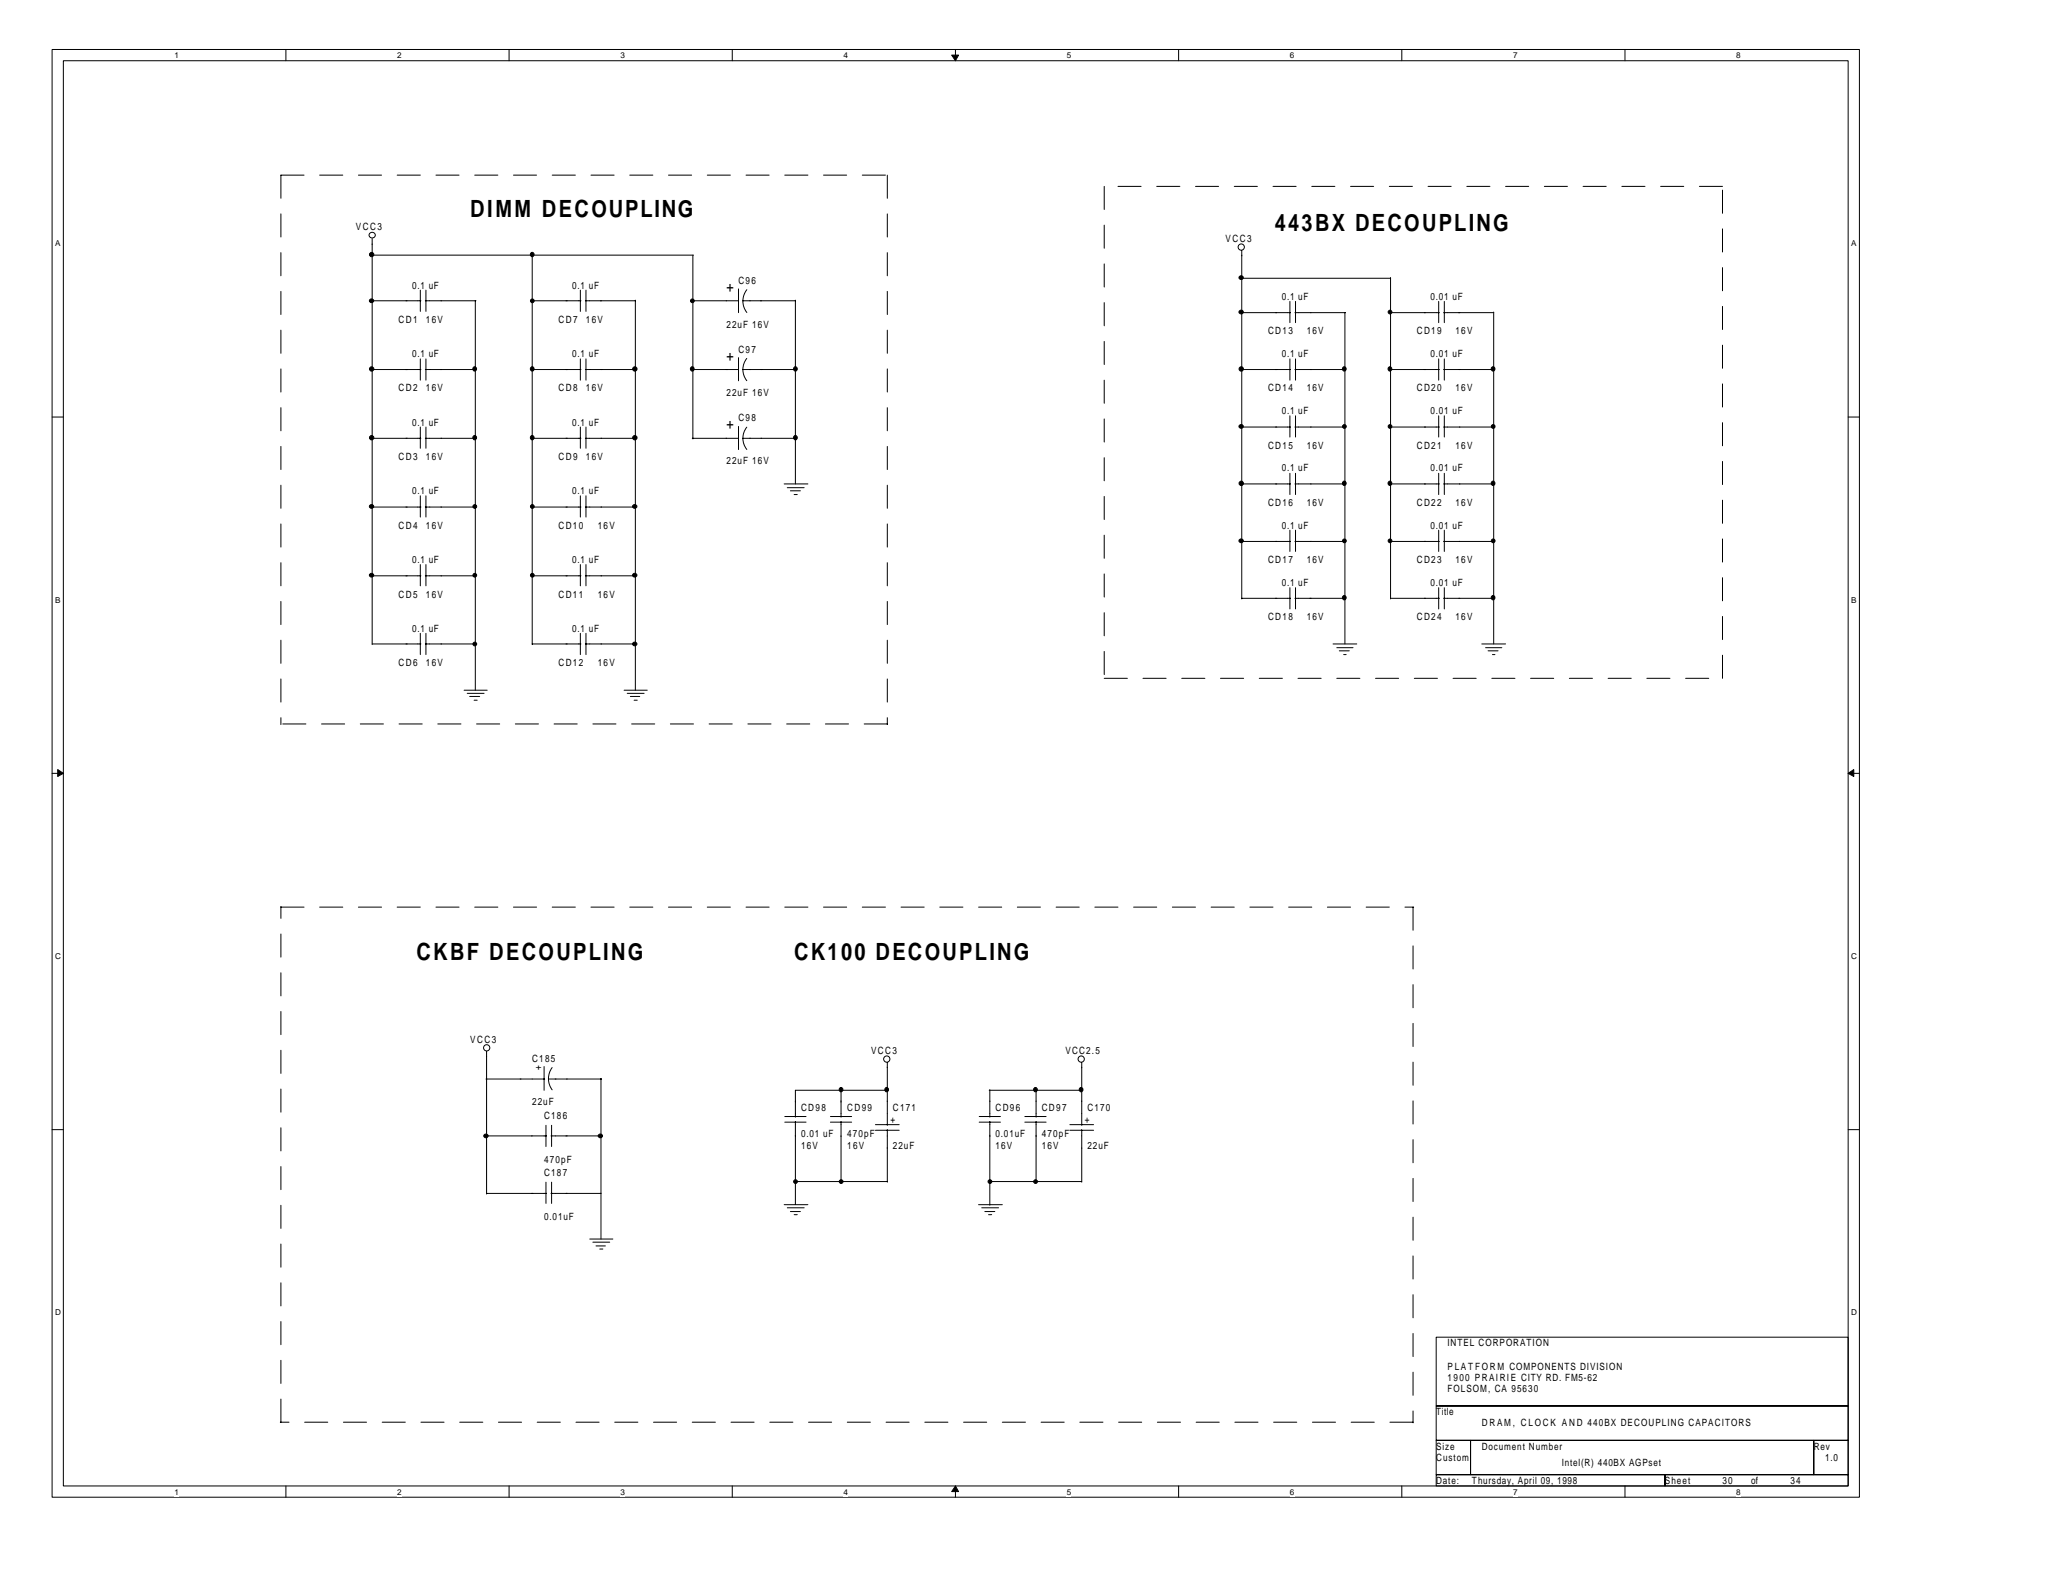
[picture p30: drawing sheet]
<svg xmlns="http://www.w3.org/2000/svg" width="279mm" height="216mm" viewBox="0 0 279 216" stroke-linecap="round" stroke-linejoin="round" font-family="sans-serif">
<defs><g id="words">
<g font-size="3.2">
<text x="63.7" y="29.4">DIMM DECOUPLING</text>
<text x="172.7" y="31.3">443BX DECOUPLING</text>
<text x="56.4" y="130">CKBF DECOUPLING</text>
<text x="107.6" y="130">CK100 DECOUPLING</text>
</g>
<g font-size="2">
<text x="98.4" y="39.6">+</text>
<text x="98.4" y="48.9">+</text>
<text x="98.4" y="58.1">+</text>
</g>
<g font-size="1.4">
<text x="48.2" y="31.2">VCC3</text>
<text x="166" y="32.8">VCC3</text>
<text x="55.8" y="39.1">0.1 uF</text>
<text x="77.5" y="39.1">0.1 uF</text>
<text x="100" y="38.4">C96</text>
<text x="173.6" y="40.6">0.1 uF</text>
<text x="193.7" y="40.6">0.01 uF</text>
<text x="54" y="43.7">CD1</text>
<text x="57.7" y="43.7">16V</text>
<text x="75.6" y="43.7">CD7</text>
<text x="79.4" y="43.7">16V</text>
<text x="98.4" y="44.4">22uF 16V</text>
<text x="100" y="47.7">C97</text>
<text x="171.7" y="45.3">CD13</text>
<text x="177" y="45.3">16V</text>
<text x="191.9" y="45.3">CD19</text>
<text x="197.1" y="45.3">16V</text>
<text x="54" y="53">CD2</text>
<text x="55.8" y="48.3">0.1 uF</text>
<text x="57.7" y="53">16V</text>
<text x="75.6" y="53">CD8</text>
<text x="77.5" y="48.3">0.1 uF</text>
<text x="79.4" y="53">16V</text>
<text x="98.4" y="53.7">22uF 16V</text>
<text x="171.7" y="53">CD14</text>
<text x="173.6" y="48.3">0.1 uF</text>
<text x="177" y="53">16V</text>
<text x="191.9" y="53">CD20</text>
<text x="193.7" y="48.3">0.01 uF</text>
<text x="197.1" y="53">16V</text>
<text x="55.8" y="57.7">0.1 uF</text>
<text x="77.5" y="57.7">0.1 uF</text>
<text x="100" y="57.1">C98</text>
<text x="173.6" y="56.1">0.1 uF</text>
<text x="193.7" y="56.1">0.01 uF</text>
<text x="54" y="62.3">CD3</text>
<text x="57.7" y="62.3">16V</text>
<text x="75.6" y="62.3">CD9</text>
<text x="79.4" y="62.3">16V</text>
<text x="98.4" y="62.9">22uF 16V</text>
<text x="171.7" y="60.8">CD15</text>
<text x="173.6" y="63.8">0.1 uF</text>
<text x="177" y="60.8">16V</text>
<text x="191.9" y="60.8">CD21</text>
<text x="193.7" y="63.8">0.01 uF</text>
<text x="197.1" y="60.8">16V</text>
<text x="54" y="71.6">CD4</text>
<text x="55.8" y="67">0.1 uF</text>
<text x="57.7" y="71.6">16V</text>
<text x="75.6" y="71.6">CD10</text>
<text x="77.5" y="67">0.1 uF</text>
<text x="81" y="71.6">16V</text>
<text x="171.7" y="68.5">CD16</text>
<text x="173.6" y="71.6">0.1 uF</text>
<text x="177" y="68.5">16V</text>
<text x="191.9" y="68.5">CD22</text>
<text x="193.7" y="71.6">0.01 uF</text>
<text x="197.1" y="68.5">16V</text>
<text x="55.8" y="76.3">0.1 uF</text>
<text x="77.5" y="76.3">0.1 uF</text>
<text x="171.7" y="76.3">CD17</text>
<text x="177" y="76.3">16V</text>
<text x="191.9" y="76.3">CD23</text>
<text x="197.1" y="76.3">16V</text>
<text x="54" y="80.9">CD5</text>
<text x="57.7" y="80.9">16V</text>
<text x="75.6" y="80.9">CD11</text>
<text x="81" y="80.9">16V</text>
<text x="171.7" y="84">CD18</text>
<text x="173.6" y="79.3">0.1 uF</text>
<text x="177" y="84">16V</text>
<text x="191.9" y="84">CD24</text>
<text x="193.7" y="79.3">0.01 uF</text>
<text x="197.1" y="84">16V</text>
<text x="55.8" y="85.6">0.1 uF</text>
<text x="77.5" y="85.6">0.1 uF</text>
<text x="54" y="90.2">CD6</text>
<text x="57.7" y="90.2">16V</text>
<text x="75.6" y="90.2">CD12</text>
<text x="81" y="90.2">16V</text>
<text x="63.7" y="141.2">VCC3</text>
<text x="72.1" y="143.8">C185</text>
<text x="118" y="142.7">VCC3</text>
<text x="144.3" y="142.7">VCC2.5</text>
<text x="72.1" y="149.7">22uF</text>
<text x="73.3" y="144.9" transform="rotate(-90 73.3 144.9)">+</text>
<text x="73.7" y="151.5">C186</text>
<text x="108.5" y="150.4">CD98</text>
<text x="108.5" y="154">0.01 uF</text>
<text x="108.5" y="155.6">16V</text>
<text x="114.8" y="150.4">CD99</text>
<text x="114.8" y="154">470pF</text>
<text x="114.8" y="155.6">16V</text>
<text x="120.6" y="152.1">+</text>
<text x="120.9" y="150.4">C171</text>
<text x="120.9" y="155.6">22uF</text>
<text x="134.8" y="150.4">CD96</text>
<text x="134.8" y="154">0.01uF</text>
<text x="134.8" y="155.6">16V</text>
<text x="141.1" y="150.4">CD97</text>
<text x="141.1" y="154">470pF</text>
<text x="141.1" y="155.6">16V</text>
<text x="146.9" y="152.1">+</text>
<text x="147.3" y="150.4">C170</text>
<text x="147.3" y="155.6">22uF</text>
<text x="73.7" y="157.5">470pF</text>
<text x="73.7" y="159.3">C187</text>
<text x="73.7" y="165.2">0.01uF</text>
<text x="196" y="182.4">INTEL CORPORATION</text>
<text x="196" y="185.5">P L A T F O R M COMPONENTS DIVISION</text>
<text x="194.5" y="191.7">Title</text>
<text x="196" y="187">1900 PRAIRIE CITY RD. FM5-62</text>
<text x="196" y="188.5">FOLSOM, CA 95630</text>
<text x="194.5" y="197.9">Custom</text>
<text x="194.5" y="196.3">Size</text>
<text x="200.7" y="196.3">Document Number</text>
<text x="200.7" y="193.2">D R A M , C L O C K A N D 440BX DECOUPLING CAPACITORS</text>
<text x="245.7" y="196.3">Rev</text>
<text x="247.2" y="197.9">1.0</text>
<text x="194.5" y="201">Date:</text>
<text x="199.3" y="201">Thursday, April 09, 1998</text>
<text x="211.5" y="198.5">Intel(R) 440BX AGPset</text>
<text x="225.5" y="201">Sheet</text>
<text x="233.3" y="201">30</text>
<text x="237.2" y="201">of</text>
<text x="242.5" y="201">34</text>
</g>
<g font-size="1.1">
<text x="23.7" y="7.9">1</text>
<text x="53.8" y="7.9">2</text>
<text x="84" y="7.9">3</text>
<text x="114.2" y="7.9">4</text>
<text x="144.5" y="7.9">5</text>
<text x="174.7" y="7.9">6</text>
<text x="204.9" y="7.9">7</text>
<text x="235.1" y="7.9">8</text>
<text x="7.5" y="33.4">A</text>
<text x="250.7" y="33.4">A</text>
<text x="7.5" y="81.6">B</text>
<text x="250.7" y="81.6">B</text>
<text x="7.5" y="129.9">C</text>
<text x="250.7" y="129.9">C</text>
<text x="7.5" y="178.2">D</text>
<text x="250.7" y="178.2">D</text>
<text x="23.7" y="202.5">1</text>
<text x="53.8" y="202.5">2</text>
<text x="84" y="202.5">3</text>
<text x="114.2" y="202.5">4</text>
<text x="144.5" y="202.5">5</text>
<text x="174.7" y="202.5">6</text>
<text x="204.9" y="202.5">7</text>
<text x="235.1" y="202.5">8</text>
</g>
</g></defs>
<path d="M7.1 6.7h244.7v196.1h-244.7zM8.6 8.2h241.7v193.1h-241.7z" fill="none" stroke="#000" stroke-width=".14"/>
<g fill="#fff">
<path d="M23.7 6.9h.5v1.2h-.5z"/>
<path d="M23.7 201.4h.5v1.3h-.5z"/>
</g>
<path d="M38.7 6.7v1.5M38.7 201.3v1.5" fill="none" stroke="#000" stroke-width=".14"/>
<g fill="#fff">
<path d="M53.8 6.9h.6v1.2h-.6z"/>
<path d="M53.8 201.4h.6v1.3h-.6z"/>
</g>
<path d="M68.9 6.7v1.5M68.9 201.3v1.5" fill="none" stroke="#000" stroke-width=".14"/>
<g fill="#fff">
<path d="M84 6.9h.6v1.2h-.6z"/>
<path d="M84 201.4h.6v1.3h-.6z"/>
</g>
<path d="M99.2 6.7v1.5M99.2 201.3v1.5" fill="none" stroke="#000" stroke-width=".14"/>
<g fill="#fff">
<path d="M114.2 6.9h.6v1.2h-.6z"/>
<path d="M114.2 201.4h.6v1.3h-.6z"/>
</g>
<path d="M129.4 6.7v1.5M129.4 201.3v1.5" fill="none" stroke="#000" stroke-width=".14"/>
<g fill="#000" stroke="#000" stroke-width=".14">
<path d="M128.9 7.5h.9l-.4 .7z" fill-rule="evenodd"/>
<path d="M129.4 201.3l.4 .7h-.9z" fill-rule="evenodd"/>
</g>
<g fill="#fff">
<path d="M144.5 6.9h.6v1.2h-.6z"/>
<path d="M144.5 201.4h.6v1.3h-.6z"/>
</g>
<path d="M159.6 6.7v1.5M159.6 201.3v1.5" fill="none" stroke="#000" stroke-width=".14"/>
<g fill="#fff">
<path d="M174.7 6.9h.6v1.2h-.6z"/>
<path d="M174.7 201.4h.6v1.3h-.6z"/>
</g>
<path d="M189.9 6.7v1.5M189.9 201.3v1.5" fill="none" stroke="#000" stroke-width=".14"/>
<g fill="#fff">
<path d="M204.9 6.9h.6v1.2h-.6z"/>
<path d="M204.9 201.4h.6v1.3h-.6z"/>
</g>
<path d="M220.1 6.7v1.5M220.1 201.3v1.5" fill="none" stroke="#000" stroke-width=".14"/>
<g fill="#fff">
<path d="M235.1 6.9h.6v1.2h-.6z"/>
<path d="M235.1 201.4h.6v1.3h-.6z"/>
<path d="M7.5 32.4h.6v1.2h-.6z"/>
<path d="M250.7 32.4h.6v1.2h-.6z"/>
<path d="M7.5 80.6h.7v1.3h-.7z"/>
<path d="M250.7 80.6h.7v1.3h-.7z"/>
</g>
<path d="M7.1 56.5h1.5M250.3 56.5h1.5" fill="none" stroke="#000" stroke-width=".14"/>
<g fill="#fff">
<path d="M7.5 128.9h.7v1.2h-.7z"/>
<path d="M250.7 128.9h.8v1.2h-.8z"/>
</g>
<path d="M7.1 104.7h1.5M250.3 104.7h1.5" fill="none" stroke="#000" stroke-width=".14"/>
<g fill="#000" stroke="#000" stroke-width=".14">
<path d="M7.8 104.2l.8 .5-.8 .5z" fill-rule="evenodd"/>
<path d="M250.3 104.7l.8-.5v1z" fill-rule="evenodd"/>
</g>
<g fill="#fff">
<path d="M7.5 177.1h.7v1.3h-.7z"/>
<path d="M250.7 177.1h.8v1.3h-.8z"/>
</g>
<g fill="none" stroke="#000" stroke-width=".14">
<path d="M50.3 34.6h43.6M50.4 32.4v54.9M56.9 39.3v2.9M57.7 39.3v2.9M72.1 34.6v52.7M78.6 39.3v2.9M79.4 39.3v2.9M93.8 34.6v24.9M100 39.1v3.2M101.1 39.2a2.5 2.5 0 0 0 0 3.1M168.1 37.7h20.2M168.2 34v47.1"/>
<path d="M188.3 37.6v43.5M50.4 40.7h6.6M50.4 50.1h6.6M50.4 59.4h6.6M56.9 48.6v2.9M56.9 57.8v2.9M57.6 40.7h6.9M57.6 50.1h6.9M57.6 59.4h6.9M57.7 48.6v2.9M57.7 57.8v2.9M64.4 40.7v52.8"/>
<path d="M72.1 40.7h6.6M72.1 50.1h6.6M72.1 59.4h6.6M78.6 48.6v2.9M78.6 57.8v2.9M79.3 40.7h6.7M79.3 50.1h6.8M79.3 59.4h6.8M79.4 48.6v2.9M79.4 57.8v2.9M86 40.7v52.8M93.8 40.7h6.2"/>
<path d="M93.8 59.4h6.2M93.8 50.1h6.2M100 48.4v3.2M100 57.8v3.1M100.6 40.7h7.1M100.6 50.1h7.2M100.6 59.4h7.2M101.1 48.5a2.42 2.42 0 0 0 0 3.1M101.1 57.9a2.42 2.42 0 0 0 0 3M107.7 40.7v24.8M168.2 50.1h6.6M168.2 57.8h6.6"/>
<path d="M168.2 42.3h6.6M174.7 40.8v2.9M174.7 48.6v2.9M174.7 56.3v2.9M175.4 50.1h6.8M175.4 57.8h6.8M175.4 42.3h6.8M175.5 40.8v2.9M175.5 48.6v2.9M175.5 56.3v2.9M182.1 42.3v44.9M188.3 50.1h6.6"/>
<path d="M188.3 57.8h6.6M188.3 42.3h6.6M194.8 40.8v2.9M194.8 48.6v2.9M194.8 56.3v2.9M195.5 50.1h6.9M195.5 57.8h6.9M195.5 42.3h6.8M195.6 40.8v2.9M195.6 48.6v2.9M195.6 56.3v2.9M202.3 42.3v44.9"/>
<path d="M50.4 68.7h6.6M50.4 78h6.6M56.9 67.2v2.8M56.9 76.5v2.8M57.6 68.7h6.9M57.6 78h6.9M57.7 67.2v2.8M57.7 76.5v2.8M72.1 68.7h6.6M72.1 78h6.6M78.6 67.2v2.8M78.6 76.5v2.8"/>
<path d="M79.3 68.7h6.8M79.3 78h6.8M79.4 67.2v2.8M79.4 76.5v2.8M106.2 65.5h3.2M106.6 66.1h2.3M107 66.5h1.4M107.6 67h.4M168.2 65.5h6.6M168.2 73.3h6.6M174.7 64.1v2.9M174.7 71.8v2.9"/>
<path d="M174.7 79.6v2.9M175.4 65.5h6.8M175.4 73.3h6.8M175.5 64.1v2.9M175.5 71.8v2.9M175.5 79.6v2.9M188.3 65.5h6.6M188.3 73.3h6.6M194.8 64.1v2.9M194.8 71.8v2.9M194.8 79.6v2.9M195.5 65.5h6.9"/>
<path d="M195.5 73.3h6.9M195.6 64.1v2.9M195.6 71.8v2.9M195.6 79.6v2.9M50.4 87.2h6.6M56.9 85.8v2.9M57.6 87.2h6.9M57.7 85.8v2.9M62.9 93.5h3.1M63.3 93.9h2.3M63.6 94.3h1.4M64.2 94.8h.4"/>
<path d="M72.1 87.2h6.6M78.6 85.8v2.9M79.3 87.2h6.8M79.4 85.8v2.9M84.5 93.5h3.2M84.9 93.9h2.3M85.4 94.3h1.2M85.9 94.8h.4M168.2 81h6.6M175.4 81h6.7M180.5 87.2h3.3M181 87.7h2.2"/>
<path d="M181.4 88.2h1.3M182 88.7h.3M188.3 81h6.6M195.5 81h6.8M200.7 87.2h3.2M201.2 87.7h2.2M201.5 88.2h1.4M202.1 88.7h.4M7.1 153h1.5M65.8 146.1h8M65.8 153.9h8.2M65.9 142.4v19.3"/>
<path d="M73.7 144.5v3.2M73.9 152.4v2.9M74.3 146.1h7.2M74.6 153.9h6.8M74.7 152.4v2.9M74.8 144.6a2.53 2.53 0 0 0 0 3M81.4 146.1v21.7M106.3 151.2h2.9M106.3 152h2.9M107.7 151.9v11.3M112.5 151.2h2.8M112.5 152h2.8"/>
<path d="M113.9 147.7v3.6M113.9 151.9v8.2M118.6 152.3h3.2M118.6 153.1h3.2M120.2 143.9v8.5M120.2 153v7.1M120.2 147.7h-12.5v3.6M132.6 151.2h2.9M132.6 152h2.9M134 147.7h12.5M134.1 147.6v3.7M134.1 151.9v11.4"/>
<path d="M138.8 151.2h2.9M138.8 152h2.9M140.3 147.6v3.7M140.3 151.9v8.1M144.9 152.3h3.2M144.9 153.1h3.2M146.5 143.9v8.5M146.5 153v7.1M250.3 153h1.5M65.9 161.6h8.1M73.9 160.1v2.9M74.6 161.6h6.8"/>
<path d="M74.7 160.1v2.9M79.9 167.8h3.1M80.3 168.2h2.3M80.7 168.8h1.3M81.2 169.2h.4M106.2 163.2h3.2M106.6 163.6h2.3M107 164.1h1.4M107.6 164.5h.4M107.6 160h12.6M132.5 163.2h3.2M133 163.6h2.2"/>
<path d="M133.4 164.1h1.3M133.9 164.5h.4M134.1 160h12.4M194.5 181.1h55.8v9.3h-55.8zM194.5 190.4h55.8v4.7h-55.8zM194.5 195.1h4.7v4.6h-4.7zM194.5 199.7h31v1.6h-31zM199.2 195.1h46.4v4.6h-46.4zM225.5 199.7h24.8v1.6h-24.8zM245.6 195.1h4.7v4.6h-4.7z"/>
<circle cx="50.4" cy="31.8" r=".4"/>
<circle cx="168.1" cy="33.5" r=".42"/>
<circle cx="65.9" cy="141.9" r=".42"/>
<circle cx="120.1" cy="143.4" r=".42"/>
<circle cx="146.4" cy="143.4" r=".42"/>
</g>
<path d="M38 23.7h82.3M38 23.7v74.4M120.2 23.7v74.4M149.5 25.2v66.8M233.3 25.2h-83.8M120.2 98.1h-82.2M149.5 91.9h83.9M233.3 91.9v-66.7M38 122.9h153.5M191.4 122.9v69.8M38 192.6v-69.8M191.4 192.6h-153.4" fill="none" stroke="#000" stroke-width=".14" stroke-dasharray="3.1 2.1"/>
<g fill="#000" stroke="#000" stroke-width=".14">
<circle cx="50.3" cy="34.5" r=".3"/>
<circle cx="72.1" cy="34.5" r=".28"/>
<circle cx="168.1" cy="37.6" r=".28"/>
<circle cx="50.3" cy="59.3" r=".3"/>
<circle cx="50.3" cy="50" r=".3"/>
<circle cx="50.3" cy="40.7" r=".28"/>
<circle cx="64.3" cy="59.3" r=".28"/>
<circle cx="64.3" cy="50" r=".28"/>
<circle cx="72.1" cy="59.3" r=".28"/>
<circle cx="72.1" cy="50" r=".28"/>
<circle cx="72.1" cy="40.7" r=".25"/>
<circle cx="86" cy="59.3" r=".3"/>
<circle cx="86" cy="50" r=".3"/>
<circle cx="93.7" cy="50" r=".28"/>
<circle cx="93.8" cy="40.7" r=".25"/>
<circle cx="107.7" cy="59.3" r=".28"/>
<circle cx="107.7" cy="50" r=".28"/>
<circle cx="168.1" cy="50" r=".3"/>
<circle cx="168.1" cy="57.8" r=".28"/>
<circle cx="168.1" cy="42.3" r=".28"/>
<circle cx="182" cy="50" r=".28"/>
<circle cx="182.1" cy="57.8" r=".25"/>
<circle cx="188.2" cy="50" r=".28"/>
<circle cx="188.3" cy="42.3" r=".25"/>
<circle cx="188.3" cy="57.8" r=".25"/>
<circle cx="202.2" cy="50" r=".28"/>
<circle cx="202.2" cy="57.8" r=".25"/>
<circle cx="50.3" cy="77.9" r=".28"/>
<circle cx="50.3" cy="68.6" r=".28"/>
<circle cx="64.3" cy="77.9" r=".25"/>
<circle cx="64.3" cy="68.6" r=".25"/>
<circle cx="72.1" cy="77.9" r=".25"/>
<circle cx="72.1" cy="68.6" r=".25"/>
<circle cx="86" cy="68.6" r=".28"/>
<circle cx="86" cy="77.9" r=".28"/>
<circle cx="168.1" cy="65.5" r=".3"/>
<circle cx="168.1" cy="73.3" r=".28"/>
<circle cx="182" cy="65.5" r=".28"/>
<circle cx="182.1" cy="73.3" r=".25"/>
<circle cx="188.2" cy="65.5" r=".28"/>
<circle cx="188.3" cy="73.3" r=".25"/>
<circle cx="202.2" cy="65.5" r=".28"/>
<circle cx="202.2" cy="73.3" r=".25"/>
<circle cx="64.3" cy="87.2" r=".25"/>
<circle cx="86" cy="87.2" r=".28"/>
<circle cx="182" cy="81" r=".28"/>
<circle cx="202.2" cy="81" r=".28"/>
<circle cx="65.8" cy="153.9" r=".28"/>
<circle cx="81.3" cy="153.9" r=".28"/>
<circle cx="113.9" cy="147.6" r=".28"/>
<circle cx="120.1" cy="147.6" r=".28"/>
<circle cx="140.2" cy="147.6" r=".28"/>
<circle cx="146.4" cy="147.6" r=".28"/>
<circle cx="107.7" cy="160" r=".25"/>
<circle cx="113.9" cy="160" r=".25"/>
<circle cx="134.1" cy="160" r=".25"/>
<circle cx="140.3" cy="160" r=".25"/>
</g>
<use href="#words"/>
</svg>
